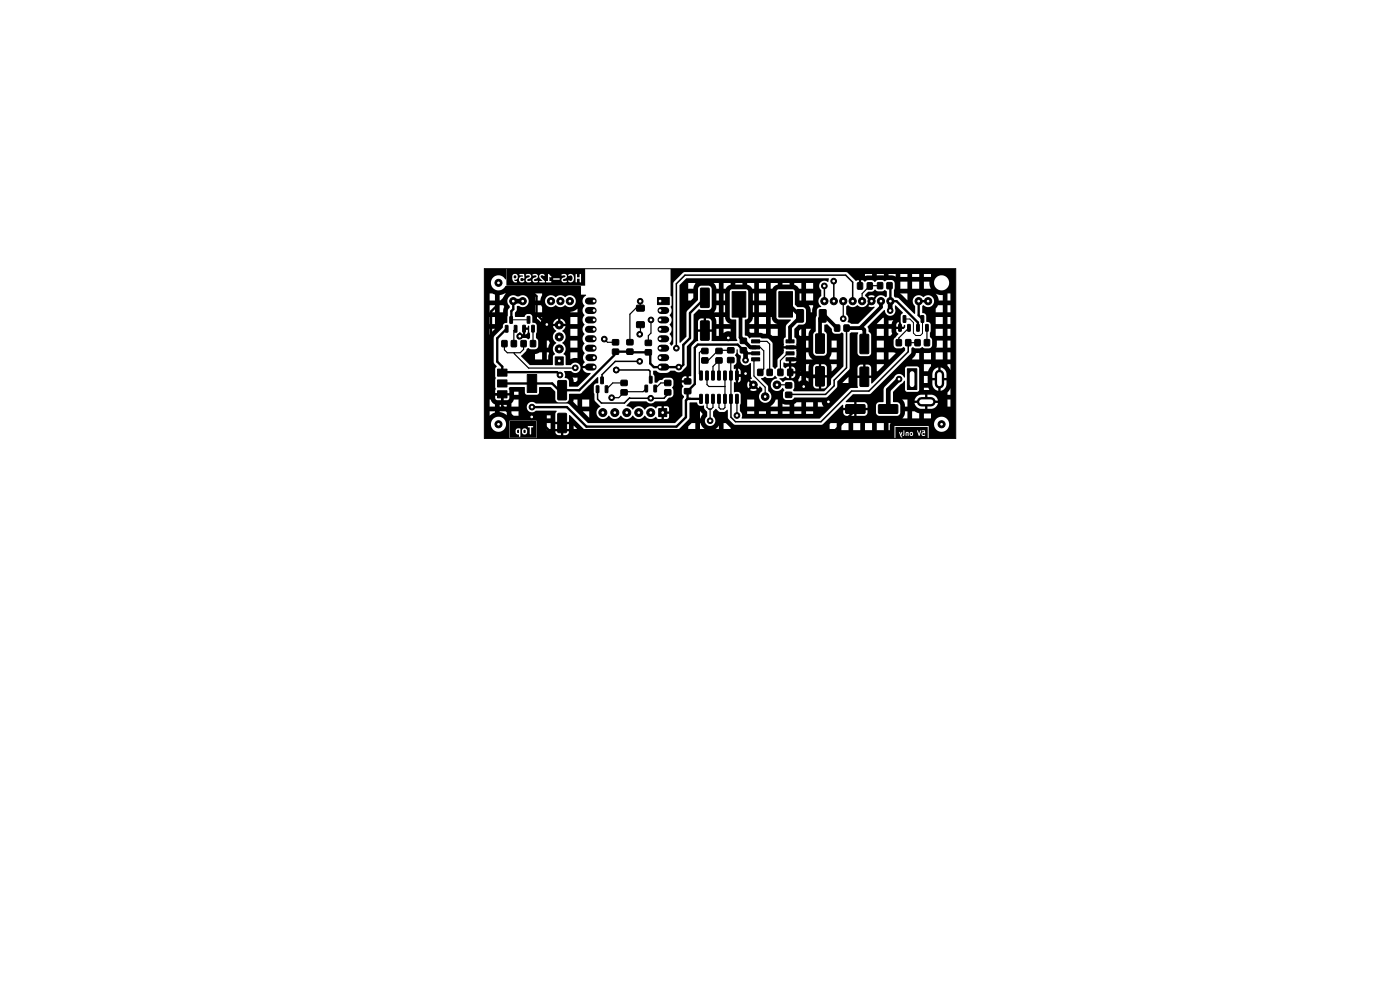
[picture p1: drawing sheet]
<svg xmlns="http://www.w3.org/2000/svg" width="297mm" height="210mm" viewBox="0 0 297 210" stroke-linecap="round" stroke-linejoin="round" font-family="sans-serif">
<path d="M102.8 57h100v36h-100zM112.1 67.8l-3.7 .1M191.9 67.7h1.1l.8 .7v2.3l.5 .5h.9l.5-.5v-3M195.7 67.7h.1" fill="none" stroke="#000" stroke-width=".21"/>
<path d="M109.1 58.5h.4v.5h-.5zM102.8 57h4.5l.1 2.1-.2 .2a1.62 1.62 0 0 0-2.5-.5 1.62 1.62 0 0 0 .1 2.5 1.62 1.62 0 0 0 2.5-.7l15.8 .1 .2 .1v1.7h1v.2a1.37 1.37 0 0 0-.7 1.2h-1.4l-.1-.2a1.32 1.32 0 0 0-.9-1 1.32 1.32 0 0 0-1.3 .3 1.38 1.38 0 0 0-2 0 1.34 1.34 0 0 0-1.2-.4h-1.7v-.4h-7.9l-1.1 .4v1.2h-1v-1.3l-.6-.3h-.5v1.6h2.7l.2-.7 .5-.9h6.2v1.6h1.1l.4-1.2h1.7l-.2 .1a1.27 1.27 0 0 0-.9 1.3 1.27 1.27 0 0 0 1.1 1.1h-1.7l-.2-.4h-1.3v1.5l1.5 .1v-1.2h2.1l.8-.4a1.38 1.38 0 0 0 2 0 1.28 1.28 0 0 0 1.4 .4 1.28 1.28 0 0 0 .9-1.2h1.4l.4 1-.4 .6h-1.1l-.5 .4-1 .4h1.5v-.8h1.1a1.58 1.58 0 0 0 .4 1.4l-.3 .3h-9.8v.4l.8 .7 .3-.5v-.6h6v1.6h1.5v-1.6h1.2v.2a2.04 2.04 0 0 0 .3 1.6l-.4 .7h-2.6v1.6h1.5v-1.6h1.1v.6l.4 .6a1.31 1.31 0 0 0-.4 1.3h-2.6v1.6h1.5v-1.6h1.1l.4 .6-.1 .2a1.25 1.25 0 0 0 0 1.7h-2.9v1.5l.8-.3 .7 .1v-1.3h1.4l.1 .3a1.62 1.62 0 0 0 0 1.9l-.4 .7h1.9l.1 .4-2 .1a1.42 1.42 0 0 0 1.7 1v.2l-1.4 1.4h-1.4v-.6l-1.1-.1 .3 1h.5l.3-.3h1.4l-1.3 1.3h-1.8l-.1-1.1a.87 .87 0 0 0-.9-.7v-.2a1.13 1.13 0 0 0-.1-1.2l.1-.1h1.3a1.13 1.13 0 0 0 1.7 .1 1.13 1.13 0 0 0-.1-1.7 1.13 1.13 0 0 0-1.7 .4l-1-.1v-1.8l-.5-.5a1.58 1.58 0 0 0-.2-2.4 1.49 1.49 0 0 0 0-2.5l.4-.4 .3-.6h-.9v-.5h.9l-.1-.2-.4-.6-.6-.3v.9h-.5v-.9l-.6 .3-.5 .8h.9v.5h-.9l.2 .4 .5 .6a1.5 1.5 0 0 0 0 2.5h-1.3l-.3-.5h-.4v1.6h.3l.4-1.1 1.3 .1a1.38 1.38 0 0 0-.3 2.1h-1.2l-.1-.2h-1.9l-1 .4v1.2h1.5v-1.6h1v1.6h.3l.2-1.4h1.2v.3l-.4 .4-.1 1.8-4.8 .1-1.9-2 1.2-1.3a.36 .36 0 0 1 .6-.3l.3 .2h1l.4-.3 .2-.3v-1.2l-.5-.6 .2-2.7-.3-.4-.7-.2v-1.2l-.4-.5h-.8l-.5 .5h-1.9l-.1-.9 .4-.5 .1-.8 .4-.1a1.28 1.28 0 0 0 1.7-.1 1.28 1.28 0 0 0 0-1.8 1.28 1.28 0 0 0-1.7-.1h-.4a1.3 1.3 0 0 0-1.8 .2 1.3 1.3 0 0 0 .2 1.9v.1h-1.1l-.2-.4h-2.9v1.6h1.1v-1.6h1v1.6h.7l.3-1.2h1.1l-.4 .7-.1 1.4h-3.7v1.6h1.1v-1.6h2.6v1.2l-.8 .4-.1 .7-.3 .2h-2.5v1.3l1.1-1.3h1.4l-1.7 1.9v5.2l.7 .9-.3 .5v1.6l.1 .4-.1 .3v1.6l.1 .4-.1 .9h3l-.2-.9 .3-.4h3l.2 .1v.9h-2.3v.7h.9v-.7h1.4v.4l.3 .2h2.3l.3-.3 .1-1.3h2.4l1 .9v.9h-12.7v.7l.3 .3h.9v-1h.5v1l1.1-.1 .2-.9h9.7v.8h-8.8l-.5 .9v.7h-1v-.4h-.9h-.6v.4h-1v-.5l-.5-.3-.4-.8h-.2v1.6h6.1v-1.6h7.8l.2 .4 .4 .2 1.6 .1a.74 .74 0 0 0 .7-.7l.1-1.2 2.5-.1 3.5-3.4 .1 1.2-.7 .3-.2 .4 .1 2.8h-4.4l-.1 .5 .9 .9v-1.4h1v1.6h1.5v-1.6h1.1l.2 .4 1.1 1.1-.5 .5-.3 .5h-3l1.4 1.4v-1.4l1.6 .1a1.42 1.42 0 0 0 .9 1.5 1.42 1.42 0 0 0 1.7-.6 1.5 1.5 0 0 0 2.5 0 1.5 1.5 0 0 0 2.6 0 1.5 1.5 0 0 0 2.5 0 1.55 1.55 0 0 0 2.4 .2l.3 .4 .8 .1v-.9h.5v.9l.9-.1 .2-.3v-.7h-.9v-.5h.9v-.7l-.2-.4h-.9v.9h-.5v-.9h-.6l-.5 .4a1.6 1.6 0 0 0-2.5 .3 1.51 1.51 0 0 0-2.5 0 1.75 1.75 0 0 0-1.3-.8l.9-1h3.3a1.22 1.22 0 0 0 1.9 0h2.1l.8-.7 .8-.4 .2-1.2-.3-.6 .3-.5v-.9a.74 .74 0 0 0-.7-.7h-1.1l-.6 .5-.6 .1-.6 .5h-.4l-.1-1.3-.2-.6v-.6l.6-.1 .4 .3 .6 .2h1.4l.7-.5 1 .1a1.27 1.27 0 0 0 1.9-.5l.5-.7v-4l1.4-1.6v-5.2l1.2-1.1 .5 .2h1.5a.74 .74 0 0 0 .7-.8v-3.7a.74 .74 0 0 0-.7-.7h-1.5a.74 .74 0 0 0-.7 .7v.9h-2.1v1.6h.6l.5-.6v-1h1v1.4l-2.4 2.5-.1 5.3-1.4 1.3-.1-12.2 1.5-1.5 30.2 .1-.1 .7-.3-.1a1.11 1.11 0 0 0-1.4 .3h-28v1.3h1.1l.4-1.3h3.9l.4 .6 .2 .7h.5v-1.3h1v1.3h.5l.3-.5 .7-.4v-.4h1v.4h1.5v-.4h1v.4a1.45 1.45 0 0 1 1.1 .9h.4v-1.3h1v1.3h1.5v-1.3h1v1.3l.4-.1a1.46 1.46 0 0 1 1.1-.8v-.4h1v.4h1.5v-.4h1v.4l.7 .4 .3 .5h.5v-1.3h1v1.3h1.5v-1.3l1.4 .1a1.22 1.22 0 0 0 .3 1.5v.6h-4.6v1.6h.4v-1.6h1v1.6h1.5v-1.6h1.7v.5a1.41 1.41 0 0 0 0 2.4h-1.7v-.4h-.9l.4 .8v.8h.3l.2-1.2h1.7l-.5 .1-.3 .4-.3 2.6h-2.1v-2.3a.74 .74 0 0 0-.7-.7h-1.1l-.6-.6v-2.8l-.4-.4h-3.1l-.3 .2-.1 .6h-5v1.6h.3v-1.6h1v1.6h1.5v-1.6h2.2v2.5h-5v1.6h.3v-1.6h1v1.6h1.5v-1.6h2.2v2.6l.2 .3 .3 .2h2.5l.1 .1-.8 .9h-2a1.47 1.47 0 0 1-1.3-1.4v-.2h-4l-.1 .8-.6 .6v.2h1v-1.6h1v1.6h1.5v-1.6h1v1.6h3.5l-.3 .4v.5h-7.7v.7l.3 .2h.7v-.9h1v.9l1.5 .2v-1.1h1v1.3l.4 .3h1.1v-1.6h1.7v1.8l-.4 .5v1.4h2.7v-1.4l-.5-.5v-1.8l.9-.8 1.3-.2 .3-.5h2.1v1.5l-3.3 .2-.3 .3v.8l.2 .3h.3v-1.4h1v1.4h.5l.2-1 .4-.6h1l-.1 .6-.5 .6v1.3h-1.5v1.6h.5v-1.6h1v2.7l.3 .4 .3 .1h1.7l.3-.1 .3-.4v-3.9l-.1-.4-.4-.4v-1.3l.6-.1 1 1a.85 .85 0 0 0 .7 1l1.2-.1a.31 .31 0 0 1 .3-.1 .31 .31 0 0 1 .2 .2v1.4h-2.5v1.6h1.1v-1.6h1.4v2.5h-2.5l-.4 1.1v.5h-3.6l-.7-.8-.2-.8h-.5v1.6h6.5v-1.6h1.4v1.8h-11v.6l.8-.1 .3-.5h9.9v.7h-9.1l-.3 .4 .2 1.1h-1a.79 .79 0 0 0-.8-.9v.9l2.1 .1v-1.6h1v1.6h.5l.2-1.6h4.5l.3 1.6 1-1.1v-.5h1.4v.6l-1.8 1.8h-1.7v-1.6a.74 .74 0 0 0-.7-.7h-1.5a.74 .74 0 0 0-.7 .7v1.2h-4.6v1a.78 .78 0 0 0 .8-1h3.8v.4h1.2v-2.3h.5v2.3h2.9l-.3 .2-5.8-.1v1h-1v-1h-.3l-.4 .9 .2 .4 .5-.3h1l.5 .3v-1.2h5.3l-.2 .3h-4.1v1.6a.74 .74 0 0 0 .7 .7h.5v-2.3h.5v2.3h.5a.74 .74 0 0 0 .7-.7v-1.6h1.2l-.3 .4v1.1l-1.5 1.4h-6.4l-.2-.3 .3-.4v-.9a.74 .74 0 0 0-.7-.7h-1.1l-.6 .3-.8-.6 .2-.2h.7l.4-.3 .8 .3v-2.4l-.9 .3-.3-.3v-.8l1.2 .1v-1.1h1.6v-2.1h-2.7v1l-1.3 1.3-.1 1.6-.5 .5-.5-.5v-4.8l-.1-.4-.9-.8h-1.3l-.4-.2h-1.8l-.4 .2-.4-.4-.6-.3v-3.2l.6-.3 .1-.3v-5.5l-.2-.4h-3.3l-.3 .2-.1 .6h-2.8v1.6h.5v-1.6h1v1.6h.3v-1.6h1v2.5h-2.8l-.2 1-.3 .6h1v-1.6h1v1.6h.3v-1.6h1l.1 2.8 .3 .3h.9l.1 .1v.9l-1.2-.1a1.47 1.47 0 0 1-1.2-1.3v-.2h-2.2l.3 .7 .1 .9h.5v-1.6h1v1.6h2.7v.9l-5.2 .2v-1.6a.74 .74 0 0 0-.7-.7h-1.5a.74 .74 0 0 0-.7 .7v1.6h1.2v-2.3h.5v2.3h2.2v1.4h.5v-1.6h1v1l.7-.4h.8v-.6h1.2v2l.2 .5-.1 .2-5.3-.1v-1.9h-2.9v1.6a.48 .48 0 0 1-.5 .5l-.9 1.1-.1 6.2h-1.2a.75 .75 0 0 0-.8 .9h1v-.9h.5v1.3l-1.5 .1 .4 .7-.3 .6v1.1a.54 .54 0 0 1 .4 .7l-.3 .6v3.3l-1.7 1.5h-18.4l-4.1-4-6.9-.1a1.12 1.12 0 0 0-1.6 0 1.12 1.12 0 0 0 .1 1.6h-8.3v1l1.1-.7v-.3h1v.2l.9 .3 .6 .4v-.9h1v1h1.5v-1h2.2a1.19 1.19 0 0 0 1.5-.1h4.3l.1 .2-.2 .3-.1 .5h-1.8v.7h.8v-.7h1v1.4h2.9v-1.4l.2-.1 1.7 1.7h-6.6v1.6h.8v-1.6h5.8l.2 .3h-5v1.6a.74 .74 0 0 0 .7 .7h.5v-2.3h.5v2.3h.5a.74 .74 0 0 0 .7-.7v-1.6h2.1l1.1 1.1 .5 .2h-1.9v-.2l-.8-.8v1l22-.1 2.5-2.4 .1-3.3 .1-.1h1.4l.5 .6h1l.1 .7 .6 .6v.6h-1v-.2l-.5-.5v1.6l.5-.9h1v.4a1.13 1.13 0 0 0-.2 1.7 1.13 1.13 0 0 0 1.7 0 1.13 1.13 0 0 0-.2-1.7v-1l.6-.6 .8 .7h1l.6-.5 .2 1.9 1.1 1.2 .4 .1 18.5-.1 4.2-4.1h.2v.6h2.3v-1.2h-1.7v-.2l1.4-1.5h3.5l.4-.1 8.4-8.4 .1-.4 .1-.8 .2-.2 .5 .2h.9l.7-.3 .4 .3h.9l.6-.3 .1-.4v-1.1l-.4-.6 .1-2.6-.2-.5-.7-.1v-1.3a.7 .7 0 0 0-.8-.6l-.1-1.4 .2-.3a1.31 1.31 0 0 0 1.9 .2 1.31 1.31 0 0 0 .1-1.9 1.31 1.31 0 0 0-1.9 0 1.3 1.3 0 0 0-2 .1 1.3 1.3 0 0 0 .2 1.9v1.5l-.1 .1-3.3-3.3-.8-.2-.2-.2 .1-2.8a.74 .74 0 0 0-.7-.7h-.9l-.5 .3-.5-.3h-1l-.6 .4-.6-.4h-1l-.5 .4-.8-.4v1.4l-.4 .1-.1-.1v-1.4l-.7 .2-1.7-1.7-.4-.2h-34.3l-2.3 2.3v13l-.4 .3-.3-.5a1.35 1.35 0 0 0 0-2 1.37 1.37 0 0 0 0-2 1.37 1.37 0 0 0 0-2v-.1a1.63 1.63 0 0 0 .2-1.7l.2-.3v-1.7l-.3-.4 .1-5.5 .1-.1h60.3l.1 1.1h-16.8v.3h1.4h-2.4v-.3h-1.5v.5l.6-.2 3.4 .1v-.4h1v.3h.9l.6 .3v-.6h1v.7h1.5v-.7h1v.7h1.5v-.7h1v.7h1.5v-.7h5.3v1.9h-1.4a1.6 1.6 0 0 0-2.3-1.4 1.6 1.6 0 0 0-.3 2.7h-1.3l-.3-.9v-.7h-6.2v1.6h1.5v-1.6h1v1.6h1.5v-1.6h1v1.6h2.8a1.6 1.6 0 0 0 1.6 .1 1.6 1.6 0 0 0 1-1.4h1.4v2.2h-11.8l1.5 1.5v-1.5h8.6l-.1 .4h-1.6l-.9-.3 .5 .8 .1 .7h.9v-1.2h1v1.2h.6v-1.6h1.2v2.5h-3.8l-.5 .8v.8h1.5v-1.6h1v1.6h.6v-1.6h1.2v2.5h-4.3v1.6h1.5v-1.6h1v1.6h.6v-1.6h1.2v2.5h-4.3v1.6h1.5v-1.6h1v1.6h.6v-1.6h1.2v2.5h-4.1l-.1 1.6h1.4v-1.6h1v1.6h.6v-1.6h1.2v2.5l-8.5 .2-.2 .6-.6 .6v.2h1.5v-1.4h1v1.4h1.5v-1.5h1v1.5h1.5v-1.6h1v1.6h.6v-1.6h1.2v2.5h-6.8v1.6h.9l.6-1.1v-.5h3.5v.4l.6 .9v-1.3h1.2v4.3h-2v-.8h-1v-.5h1v-.8a1.48 1.48 0 0 0-1.3-1.5v1.1h-.5v-1.1l-.1 .1a1.49 1.49 0 0 0-1.1 1.4v.8h1v.2h-2v-.7h-.8v1.6h.8v-.9h2v.3h-1l.1 1.2 .7 .8h-1.4l-.3-.5h-.9v.5h-1v-4.5l-.3-.4-2.3-.1-.3 .2-.1 .2v1.9l-.1 .1a1.18 1.18 0 0 0-1.1-.8 1.18 1.18 0 0 0-1.1 .7l-2.2 2.3-.1 3-1.3 .2-.3 .4v.6h-1.8v-.5a.74 .74 0 0 0-.7-.7h-1.6v1.2h4.1v.5h-6.9v.5a.74 .74 0 0 0 .7 .7h1.6v-1.2h.5v1.2h1.6a.74 .74 0 0 0 .7-.7v-.5h1.8l.1 .8 .5 .4h4l.3-.1 .3-.5v-1.6a.74 .74 0 0 0-.7-.7h-.8l-.1-2.1 2.5-2.4 .1 .1v1.8l.4 .4h2.2l.4-.4h3.6l.4 .2v-1h.5v1a1.49 1.49 0 0 0 1.3-1.4h2v.8h-1.2l-.6 1v.5h.6v-1.5h1.2v2.4h-1.8v.3h-2a1.48 1.48 0 0 0-1.4-1.3h-.9v1h-.5v-1h-.8a1.48 1.48 0 0 0-1.3 1h-2.7l.4 .6 .2 1h.5v-1.6h1.6l-.1 .3h1.1v.5h-1.1v.1a1.49 1.49 0 0 0 1.4 1.1h.8v-1h.5v1h.9a1.48 1.48 0 0 0 1.4-1.2h-1.1v-.5h3.1v1.3h.6v-1.6h1.2v5.3h-1.4a1.6 1.6 0 0 0-2.6-1.3h-1.3v-1h-1h-.5v1.1h-1v-1.1l-1-.5h-2l-.2 1-.4 .6h1.1v-1.6h1v1.6l5.3-.1-.3 .4-.3 .6h-22l-.2 .3v1.3h-21v-.5l-1-1.1h-.5v.5h-1l-.6 .7-.6 .4h-1.3l-.9-.6-.5-1h-1.9l-.7 .8v.8h1.5v-1.6h1v1.6h4v-1.1h1v1.1h24v-1.6h1v1.6h1.5v-1.6h1v1.6h1.5v-1.6h1v1.6h1.5v-1.6h1v1.6h1.5v-1.6h1v1.6h.3v-1.1l.2-.5h9.2a1.61 1.61 0 0 0 1.4 1.9 1.61 1.61 0 0 0 1.8-1.6h1.4l-.1 3h-5.6l-.1-2.6h-7.2v2.5l-.2 .1h-75.7l-.1-.1v-3.7h-5.7v.8h-.7l-.1-.3a1.61 1.61 0 0 0-2.5-1 1.61 1.61 0 0 0 .2 2.7 1.61 1.61 0 0 0 2.4-1.4h.7l-.1 3-5.2-.1zM107.4 57h16.7v2h-.8v-.8l-.2-.1-.1 .1v.6h-.6v-.6l-.2-.1-.1 1h-.3l-.2-.7-.5-.3-.4 .1-.1 .3 .5-.1 .2 .2h-1l-.4-.5-.8 .2 .1 .2h.7v.2h-2.9l-.6-.6-.2 .2v1.3l-.6 .2-.9-1.1 .2-.3 .6 .1v-.2l-.2-.2h-.5l-.4 .5h-.3l-.2-.4-.6-.1-.3 .1v.2h.6l.2 .2h-1.1l-.2-.4-.6-.1-.3 .1v.2h.6l.1 .3-.7 .4v.5l-.5-.1-.5 .1-.2-.2 .1-.4h.8l-.2-.9-.9 .1v.2h.7v.2h-1.1l-.2-.4-.5-.1-.4 .4v.7l.3 .6 .6 .1v-.3h-.4l-.2-.3 .6-.1 .2-.6h1.1v.1h-.4l-.3 .2v.8l.7 .2 .4-.3h.3l.3 .3h.5l.2-.1 .1-.2h-.7l-.2-.2 .1-.2 .6-.2 .2-.4h1.1l-.1 .2-.6 .2-.1 .5 .2 .3 .6 .1 .3-.1v-.2h-.7l-.1-.2 .6-.4 .2-.4h.3l.1 .4 .6 .6h-.6v.3l1.3-.1 .1 .1h1v-.3h-.4v-.9l.3 .1 .2-.1h2.9l-.8 .5h-.3l-.2-.2h-1.2l-.1 .2 .1 .1 1.7-.1v.3l.2 .3 .6 .1 .3-.1v-.2h-.6l-.2-.2 .1-.2 .6-.2 .2-.4h1a.58 .58 0 0 1 .2 .7 .58 .58 0 0 1-.7 .3l-.1-.1-.2 .2 .5 .2 .4-.1 .2-.2 .2-.5h.3v.7l.2 .1 .1-.8h.6v.7l.2 .1 .1-.9h.8v1.6h-16.7zM111 69.5h1v-.3l.3-.1v.9h-.9v1l.5-.4 .1-.6h.3l.1 1.7a.38 .38 0 0 1-.3 .3 .38 .38 0 0 1-.4-.2h-1.3a.4 .4 0 0 1-.4 .2 .4 .4 0 0 1-.4-.3l.1-.7 .5-.6 .7 .6zM179.6 65l.3-.3a1.38 1.38 0 0 0 2 0 1.29 1.29 0 0 0 2.2-.4l.4-.4 .4 .4-.7 .6a1.3 1.3 0 0 0 1.2 .1l.1 .3-3.4 3.4h-1.5l-.8-.4a1.38 1.38 0 0 0-.3-1.7zM184.1 61.9l1.1-.1 .4-.4 .6 .4 1.2-.1a.33 .33 0 0 1 .4-.2 .33 .33 0 0 1 .3 .2v1.1l-.2 .2a1.34 1.34 0 0 0-2.2 .4l-.4 .5-.4-.4 .7-.7a1.24 1.24 0 0 0-1.4 0l.7 .7-.4 .4-1-1.2zM156.3 74.1h.2l.2 1 .4 .3 .1 .6a1.16 1.16 0 0 0 .5 1.4 1.16 1.16 0 0 0 1.5-.4l.1 2.4h-2.2v-.8l-.5-.4v1.2h2.7v.5h-2.7v1.2l.5-.4v-.8h2.2l.2 .4-.4 .2 .6 .7-.3 .3-.7-.6-.2 .7 .2 .8 .7-.7 .3 .4-.6 .6a1.29 1.29 0 0 0 1.5 0l-.7-.6 .4-.4 .6 .7 .2-.4h.2l.4 .4v.6a1.31 1.31 0 0 0-.5 1.7h-2.7v1.6h1.5v-1.6h1.2a1.34 1.34 0 0 0 2.1 .3 1.34 1.34 0 0 0-.3-2.1l-.1-1.1-1.4-1.5 .8-.4 .5 .3h1l.6-.5 .5 .5a1.36 1.36 0 0 0-1.2 2.1 1.36 1.36 0 0 0 2.4 0l.3 .5-.3 .5v1l.4 .4h-1.9l-.5 .9-.6 .7h1.5v-1.6l2.8 .2 .4-.2 .4-.4h6.6l.4-.1 1.9-2 .2-1.3 2.5-2.7 .1-7.4 .3-.3 1.5 .1-.2 .5v3.7l.2 .5 .5 .2h1.5l.4-.1 .3-.6v-3.7l-.1-.4-.4-.3-.3-1.1 3.7-3.5a1.13 1.13 0 0 0 1.3 1.1 1.13 1.13 0 0 0 .8-1.5v-.5l.2-.1 1.6 1.5-.5 .5v1.1l-2.6 .1v.8h-1v-1.3l-.1-.1-1.4 1.4h3.1l.4-.9h1.6v.4l-.6 .1-.2 .2-.2 .7h.6v-1h.4l.1 1h.5v-.3l.2-.1 .1 .5-.4 .4h-1.5l.1 .6 .4 .4h-1.3l-.2-1.1h-3.1v1.6h1.5v-1.6h1v1.6h.4l.4-.5 1.3 .1-.9 .9-.1 .4h-3.6v1.6h1.5v-1.6h2.1v1.1l.3 .4 .4 .2 1.1-.1a.31 .31 0 0 1 .4-.2 .31 .31 0 0 1 .2 .3v.5l-.6 .5h-1.4l-.4-.2h-3.6v1.6h1.5v-1.6h1v1.6h.2l1.3-1.4h1.4l-2.3 2.3h-3.1v1.6h.2l1.3-1.4v-.2h1.6l-2.4 2.5h-1.9v-1.7a.74 .74 0 0 0-.7-.7h-1.5a.74 .74 0 0 0-.7 .7v1.7h1.2v-2.4h.5v2.4h3.1l-.3 .2h-6.4l-1.3 1.4h1.3v-1.4h6.4l-1.4 1.5-.2-.2v-1h-2.9l.1 2.1-1.7 .1-3.9 3.9h-1.7l-.4-1h-4.3a1.83 1.83 0 0 0-1.5 .4v.6h-1v-.4l-1-.1-.5-.2v.7h4v-1h1v1h1.5v-1h1v1h2.9l-1 .9h-16.9v.6h1.5v-.6h1v.6h1.5v-.6h1v.6h1.5v-.6h1v.6h1.5v-.6h1v.6h1.5v-.6h1v.6h1.5v-.6h2.9l-1.6 1.6h-16.4l-.1-.1a1.24 1.24 0 0 0-.3-1.5v-1.3l.1-.4v-2l-.4-.3h-.9l-.1-.1v-2h.4v-2.9h-.4v-.7l.5-.6v-1l-.3-.5 .3-.6zM108.1 89.3h5.7v1.2h-.7l-.1-.1h-1v.3h.4v.6h-.6l-.4-.4-.6 .2h-.4l-.1-.2h-.5l-.4 .3v.5l.2 .4 .5 .1 .1 .5 .2-.2v-1.4h.4l-.1 .7 .4 .4 .6-.2 .1-.7h.6v.8l.2 .1 .1-1.5 1.1-.2v2.4h-5.7zM109.8 91.2h.3v.7l-.4-.2zM111.1 91.3h.4l-.1 .5h-.3zM190 90.6h6.8v1.7l-1.1-.1 .1-.3h.5l-.2-.6h-.8l-.3 .8-.3-.8-.1 .1 .1 .5h-1l-.3-.3-.4 .2-.7-.2-.2 .2v.5h-.2l-.1-1-.2 .9-.1 .2 .1 .1 .3-.2h.2l.2 .2v-.6l.2-.1 .1 .6 .1 .1 .1-.7h.2v.4l.3 .3 .3-.2 .1-.4h1l.3 .6 .4-1.1h.2l.4 .1 .1 .2-.5 .1v.6l.4 .1 .3-.2h.5v.4h-5.4l-.2-.3 .2-.7-.1-.1-.2 .5-.2-.4h-.2l.4 1 .2 .1 5.5-.1v.2h-6.8zM193.2 91.9h.3v.4l-.3-.1z" fill="#000"/>
<g fill="#000" stroke="#000" stroke-width=".21">
<path d="M105.6 78.3h2v1.5h-2zM106.5 72.3h1v1.2h-1zM107.2 69.1h.6l-.1 1.4-.5-.1zM108.2 67.2h.5l-.1 1.4-.5-.1zM109.1 69.1h.6l-.1 1.4-.5-.1zM108.5 72.3h1v1.2h-1zM110.9 69l.6 .1-.1 1.3h-.5zM110.5 72.3h1.1v1.2h-1.1zM111.9 79.4h2v3.8h-2zM111.9 67.1l.5 .1-.1 1.4-.5-.1zM112.8 69l.6 .1-.1 1.3h-.5zM112.5 72.3h1.1v1.2h-1.1z"/>
<path d="M117.8 75.7h1.7v1.7h-1.7zM130 74.1h1.2v1h-1.2zM130 72.1h1.2v1h-1.2zM133 74.1h1.3v1h-1.3zM133 72.1h1.3v1h-1.3zM135.1 68.3h1.5v1.1h-1.5zM135.1 64.8h1.5v1.1h-1.5zM136.9 74.2h1.3v1.1h-1.3zM136.9 72.2h1.3v1.1h-1.3zM139.5 63.1h2.5v1.5h-2.5zM148.5 78.7l.5 .1-.1 1.8-.5-.1zM148.7 61.2l1.5-.1 .3 .2v3.7l-.2 .2-1.5 .1-.2-.2z"/>
<path d="M148.7 68.1h1.5l.3 .1v3.8l-.2 .2h-1.5l-.2-.2zM149.7 78.7l.6 .1-.1 1.8-.5-.1zM148.9 75.9h1.3v1.1h-1.3zM148.9 73.9h1.3v1.1h-1.3zM151 78.7l.5 .1v1.8l-.5-.1zM151.9 73.9h1.3v1.1h-1.3zM151.9 75.9h1.3v1.1h-1.3zM152.3 78.7l.5 .1-.1 1.8-.5-.1zM153.5 78.7l.6 .1-.1 1.8-.5-.1zM154.4 73.8h1.3v1h-1.3zM154.4 75.9h1.3v1h-1.3zM154.8 78.7l.6 .1-.1 1.8-.5-.1z"/>
<path d="M155.3 61.9h2.9v5.4h-2.9zM156.1 78.7l.5 .1-.1 1.8-.5-.1zM157.1 73.8h1.2v1h-1.2zM157.1 71.8h1.2v1h-1.2zM159.5 75.9h1.7v.7h-1.7zM159.5 74.6h1.7v.7h-1.7zM159.5 73.4h1.7v.6h-1.7zM159.5 72.1h1.7v.6h-1.7zM160.8 78.4h1v1.2h-1zM162.8 78.4h1v1.2h-1zM165.2 61.9h2.9v5.4h-2.9zM165 78.3h1.1v1.3h-1.1z"/>
<path d="M167.1 78.3h1.1v1.3h-1.1zM166.8 72.1h1.7v.6h-1.7zM166.8 73.4h1.7v.6h-1.7zM166.8 74.6h1.7v.7h-1.7zM166.8 75.9h1.7v.7h-1.7zM169.1 65.7h1.1l.3 .1v2.3l-.2 .2-1.1 .1-.2-.2zM173.1 70.9l1.6-.1 .2 .2v3.7l-.1 .2-1.5 .1-.3-.2zM173.1 77.8h1.6l.2 .1v3.8l-.1 .2h-1.5l-.3-.1zM173.9 65.7h1.1l.3 .1v2.3l-.2 .2-1.1 .1-.2-.2zM177.1 69h1v1.2h-1zM179.1 69h1v1.2h-1zM182.5 71l1.6-.1 .2 .2v3.7l-.1 .2h-1.5l-.3-.1z"/>
<path d="M182.5 77.9l1.6-.1 .2 .2v3.7l-.1 .3h-1.5l-.3-.2zM181.9 60h1.1v1.3h-1.1zM184 60h1v1.3h-1zM186.2 60h1v1.2h-1zM188.2 60h1v1.2h-1zM190.7 68.9h.5l-.1 1.4-.5-.1zM190.2 72.1h1v1.2h-1zM191.6 67h.6l-.1 1.4-.5-.1zM192.6 68.9h.5l-.1 1.4-.5-.1zM192.2 72.1h1v1.2h-1zM194.1 72.1h1.1v1.2h-1.1zM192.5 78.2h2v4.4h-2z"/>
<path d="M194.5 68.9h.5l-.1 1.4-.4-.1zM195.4 67h.6l-.1 1.4-.5-.1zM196.1 72.1h1.1v1.2h-1.1zM196.4 68.9h.5l-.1 1.4-.4-.1zM105.6 82.9h2v1.5h-2zM105.6 80.6h2v1.5h-2zM118.4 80.8l1.6-.1 .2 .2v3.7l-.2 .2-1.4 .1-.3-.2zM118.4 87.7h1.6l.2 .1v3.8l-.2 .2h-1.4l-.3-.2zM126.5 81.9h.6l-.1 1.4-.5-.1zM127.5 80h.5l-.1 1.4-.5-.1zM128.4 81.9h.6l-.1 1.4-.5-.1zM131.8 82.7h1.2v1.1h-1.2z"/>
<path d="M131.8 80.7h1.2v1.1h-1.2zM136.8 81.7l.6 .1-.1 1.3h-.5zM137.8 79.9h.5v1.4l-.5-.1zM138.7 81.7l.6 .1-.1 1.3h-.5zM139.7 86.7h1.7v1.7h-1.7zM141 82.7h1.3v1.1h-1.3zM141 80.7h1.3v1.1h-1.3zM145.2 80.4h1.3v1h-1.3zM145.2 82.5h1.3v1h-1.3zM148.5 83.7h.5l-.1 1.9-.5-.1zM149.7 83.7h.6l-.1 1.9-.5-.1zM151 83.7h.5v1.9l-.5-.1z"/>
<path d="M152.3 83.7h.5l-.1 1.9-.5-.1zM153.5 83.7h.6l-.1 1.9-.5-.1zM154.8 83.7h.6l-.1 1.9-.5-.1zM156.1 83.7h.5l-.1 1.9-.5-.1zM166.7 83.2h1.2v1.1h-1.2zM166.7 81.2h1.2v1.1h-1.2zM179.5 85.9l3.9-.1 .1 .3v1.5l-.2 .1h-3.8l-.1-.2zM186.4 85.9l3.9-.1 .2 .3v1.5l-.3 .1h-3.7l-.2-.2z"/>
<circle cx="105.8" cy="60" r=".75"/>
<circle cx="176.9" cy="59.6" r=".6"/>
<circle cx="108.9" cy="63.9" r=".76"/>
<circle cx="110.3" cy="71.3" r=".6"/>
<circle cx="110.9" cy="63.9" r=".76"/>
<circle cx="116" cy="68.8" r=".6"/>
<circle cx="116.9" cy="63.9" r=".76"/>
<circle cx="118.6" cy="71.5" r=".85"/>
<circle cx="118.6" cy="74" r=".85"/>
<circle cx="118.6" cy="68.9" r=".85"/>
<circle cx="118.8" cy="79.6" r=".6"/>
<circle cx="118.9" cy="63.9" r=".76"/>
<circle cx="120.9" cy="63.9" r=".76"/>
<circle cx="122" cy="78" r=".6"/>
<circle cx="128.2" cy="71.9" r=".6"/>
<circle cx="130.7" cy="78.5" r=".6"/>
<circle cx="135.7" cy="70.9" r=".6"/>
<circle cx="135.7" cy="76.7" r=".6"/>
<circle cx="135.8" cy="63.9" r=".6"/>
<circle cx="138.1" cy="67.9" r=".6"/>
<circle cx="143.5" cy="73.9" r=".6"/>
<circle cx="144" cy="77.9" r=".6"/>
<circle cx="154.5" cy="71.7" r=".6"/>
<circle cx="158.2" cy="79.2" r=".6"/>
<circle cx="158.2" cy="76.4" r=".6"/>
<circle cx="174.9" cy="60.7" r=".6"/>
<circle cx="174.9" cy="63.9" r=".76"/>
<circle cx="176.9" cy="63.9" r=".76"/>
<circle cx="178.9" cy="63.9" r=".76"/>
<circle cx="178.9" cy="67.6" r=".6"/>
<circle cx="180.9" cy="63.9" r=".76"/>
<circle cx="182.9" cy="63.9" r=".76"/>
<circle cx="184.9" cy="63.9" r=".76"/>
<circle cx="186.9" cy="63.9" r=".76"/>
<circle cx="188.8" cy="65.9" r=".6"/>
<circle cx="188.9" cy="63.9" r=".76"/>
<circle cx="194.9" cy="63.9" r=".76"/>
<circle cx="196.9" cy="63.9" r=".76"/>
<circle cx="105.8" cy="90" r=".75"/>
<circle cx="112.8" cy="88.4" r=".6"/>
<circle cx="112.9" cy="86.4" r=".6"/>
<circle cx="127.9" cy="87.5" r=".85"/>
<circle cx="129.8" cy="84.4" r=".6"/>
<circle cx="130.4" cy="87.5" r=".85"/>
<circle cx="133" cy="87.5" r=".85"/>
<circle cx="135.5" cy="87.5" r=".85"/>
<circle cx="138" cy="84.5" r=".6"/>
<circle cx="138" cy="87.5" r=".85"/>
<circle cx="150.6" cy="89.3" r=".6"/>
<circle cx="156.3" cy="88.1" r=".6"/>
<circle cx="159.8" cy="81.6" r=".81"/>
<circle cx="162.3" cy="84.1" r=".81"/>
<circle cx="164.8" cy="81.6" r=".81"/>
<circle cx="170.5" cy="82" r=".6"/>
<circle cx="175.7" cy="85.2" r=".6"/>
<circle cx="190.7" cy="80.4" r=".6"/>
<circle cx="199.8" cy="90" r=".75"/>
</g>
<path d="M199.3 79.4v2M195.5 85.2h2" fill="none" stroke="#000" stroke-width="2"/>
<g fill="none" stroke="#000" stroke-width="1.5">
<path d="M124.8 65.9h1M124.8 67.9h1M124.8 69.9h1M124.8 71.9h1M124.8 73.9h1M124.8 77.9h1M124.8 63.9h1M124.9 75.9h1M140.2 65.9h1M140.2 67.9h1M140.2 69.9h1M140.2 71.9h1"/>
<path d="M140.2 73.9h1M140.2 75.9h1M140.2 77.9h1"/>
</g>
<g fill="none" stroke="#000" stroke-width=".25">
<path d="M176.9 59.6v.1M107 72.9v1.3l.6 .6h2.8l.7-.7v-1.2M109.1 74.8v.2l3 3.1h9.9M109.4 69.7l-.4 .4v2.8M113.1 69.7v3.2M128.2 71.9l.7 .7h1.7M130.7 78.4v.1M135.8 63.9l.1 1.5h-1l-1.3 1.2v6M135.9 68.9v1.9l-.2 .1M138.1 67.9v2.8l-.6 .5v1.5M149.5 74.5h-.8l-.3 .3v4.5l.3 .4M149.5 74.5h.1"/>
<path d="M150 79.7v1.9l.4 .4h3.4M152.5 79.7v-3.2l-1.2 1.2v2M152.5 79.7h.1M153.8 79.7v6.8l-.3 .3h-.7l-.3-.3v-1.9M155 74.3h-2.3l-.5 .2-2 2h-.7M155 76.4l.1 8.2M160.3 73.7h1l.7 .7v3.8l-.7 .8M160.3 72.4h2.4l.6 .6v6M160.3 76.2l-.4 .4v3.2l2.4 2.3v2M167.6 75h-.5l-1.5 1.5v2.5M174.9 60.7h.1M178.9 67.6h.1"/>
<path d="M178.9 63.9v3.7M186.7 60.6h-2.1l-1.7 1.7v1.6M192.7 72.7h1.9M192.8 69.5l-2.1 2.2v1M196.6 72.7h.1M196.6 69.5v3.2M132.4 81.2h-2.4l-1.3 1.4M137.1 82.4l-.7 .7h-3.9l-1.2 1.3h-1.5M141.4 81.5l.3-.3h-1.5l-1.2 1.2M150 84.6v1.8l.3 .4h.6l.4-.4v-1.8M150.6 86.8v2.5M156.3 84.2v3.9"/>
<path d="M164.8 81.6h2.4l.1 .2"/>
</g>
<path d="M176.9 59.7v4.2M130.7 78.5h6.9l.3 .2v1.7l.1 .1M135.7 76.7h-5.2l-2.8 2.8v1.2M174.9 60.7v3.2M179.6 69.6v8.4l-2.6 2.6v1.2l-1.9 1.9-7.8 .1M180.9 63.9v-4l-1.5-1.5h-34.1l-1.8 1.8v13.7M192.7 72.7v1.9l-8.4 8.4h-3.6l-6.5 6.5h-18.2l-.9-1v-3.9M126.8 82.6v2.1l.8 .8h4.9l1.1-1.1M133.6 84.5h7.3M141.7 83.2v.5l-.8 .7" fill="none" stroke="#000" stroke-width=".32"/>
<path d="M156.8 64.6l.3 .3v6.7l2.1 2.1h1.1M165.7 64.6h1.6l2.4 2.4v.3l-2.1 2.1v3M167.6 73.7h1.7l.6 .6v4l1.5 1.5h2.6M169.9 75.6l-.6 .6h-1.7M177.6 69.6l-2.6-2.6h-.5l-.5 .6v5.3M179.6 69.6h3.4l.4 .4v3M186.9 63.9v1.3l-4.5 4.4" fill="none" stroke="#000" stroke-width=".8"/>
<g fill="none" stroke="#000" stroke-width=".5">
<path d="M107.5 69.7l-2 2v5l1.1 1.1v1.2l11.6-.1 .6 .7M108.9 63.9v1.7l-.4 .4-.1 1.9M116 68.8l-2.2-2.2v-3.8l-.7-.7h-4.9l-4 4v17.2l.3 .3h2.1v2.6l2.2 2.2h4.8l2.8 2.9h60.8l4.5-4.5M130.4 75.3l-7.5 7.5h-3.6M130.6 74.6l6.9 .1 .4 .4v2l.8 .8h5.3M130.6 74.6h.1M144.3 77.9h-.3M149.5 63.6h-.3l-2.8 2.8v5.3l-1.4 1.5v4.2l-.6 .5h-.4M158.2 79.2l-.4 .5h-1.5M160.3 75h-1.9l-1.9-1.9h-8.4l-.7 .7v7.7l-1.5 1.5v1.6M188.7 60.6l.2 .2v3.1h1.3l4.5 4.5v1.1M196.9 63.9h-2v3l.8 .8"/>
<path d="M106.6 81.3h10.5l2.2 2.2M145.9 84.6l-.4 .4v3.5l-2 2h-19.1l-4.1-4.1h-7.4M145.9 84.6h2.8"/>
</g>
<path d="M108.9 63.9h2M157.7 74.3l.5 .5v1.6M188.9 63.9l-.1 2M190.7 80.4l-2.3 2.3v3.8l-.2 .3" fill="none" stroke="#000" stroke-width="1"/>
<g fill="#fff" stroke="#fff" stroke-width=".21">
<circle cx="116" cy="68.8" r=".17"/>
<circle cx="112.8" cy="88.4" r=".17"/>
<circle cx="110.3" cy="71.3" r=".17"/>
<circle cx="154.5" cy="71.7" r=".17"/>
<circle cx="170.5" cy="82" r=".17"/>
<circle cx="158.2" cy="79.2" r=".17"/>
<circle cx="175.7" cy="85.2" r=".17"/>
<circle cx="158.2" cy="76.4" r=".17"/>
<circle cx="190.7" cy="80.4" r=".17"/>
<circle cx="112.9" cy="86.4" r=".17"/>
<circle cx="188.8" cy="65.9" r=".17"/>
<circle cx="118.8" cy="79.6" r=".17"/>
<circle cx="144" cy="77.9" r=".17"/>
<circle cx="143.5" cy="73.9" r=".17"/>
<circle cx="178.9" cy="67.6" r=".17"/>
<circle cx="174.9" cy="60.7" r=".17"/>
<circle cx="135.7" cy="70.9" r=".17"/>
<circle cx="135.7" cy="76.7" r=".17"/>
<circle cx="135.8" cy="63.9" r=".17"/>
<circle cx="138" cy="84.5" r=".17"/>
<circle cx="129.8" cy="84.4" r=".17"/>
<circle cx="130.7" cy="78.5" r=".17"/>
<circle cx="128.2" cy="71.9" r=".17"/>
<circle cx="122" cy="78" r=".17"/>
<circle cx="156.3" cy="88.1" r=".17"/>
<circle cx="138.1" cy="67.9" r=".17"/>
<circle cx="150.6" cy="89.3" r=".17"/>
<circle cx="176.9" cy="59.6" r=".17"/>
<circle cx="118.6" cy="76.6" r=".17"/>
<circle cx="118.6" cy="74" r=".17"/>
<circle cx="118.6" cy="71.5" r=".17"/>
<circle cx="118.6" cy="68.9" r=".17"/>
<circle cx="105.8" cy="60" r=".18"/>
<circle cx="199.8" cy="60" r=".18"/>
<circle cx="199.8" cy="90" r=".17"/>
<circle cx="159.8" cy="81.6" r=".17"/>
<circle cx="162.3" cy="84.1" r=".17"/>
<circle cx="164.8" cy="81.6" r=".17"/>
<circle cx="105.8" cy="90" r=".17"/>
<circle cx="140.6" cy="87.5" r=".17"/>
<circle cx="138" cy="87.5" r=".17"/>
<circle cx="135.5" cy="87.5" r=".17"/>
<circle cx="133" cy="87.5" r=".17"/>
<circle cx="130.4" cy="87.5" r=".17"/>
<circle cx="127.9" cy="87.5" r=".17"/>
<circle cx="140" cy="63.9" r=".17"/>
<circle cx="140" cy="65.9" r=".17"/>
<circle cx="140" cy="67.9" r=".17"/>
<circle cx="140" cy="69.9" r=".17"/>
<circle cx="140" cy="71.9" r=".17"/>
<circle cx="140" cy="73.9" r=".17"/>
<circle cx="140" cy="75.9" r=".17"/>
<circle cx="140" cy="77.9" r=".17"/>
<circle cx="126" cy="77.9" r=".17"/>
<circle cx="126" cy="75.9" r=".17"/>
<circle cx="126" cy="73.9" r=".17"/>
<circle cx="126" cy="71.9" r=".17"/>
<circle cx="126" cy="69.9" r=".17"/>
<circle cx="126" cy="67.9" r=".17"/>
<circle cx="126" cy="65.9" r=".17"/>
<circle cx="126" cy="63.9" r=".17"/>
<circle cx="196.9" cy="63.9" r=".17"/>
<circle cx="194.9" cy="63.9" r=".17"/>
<circle cx="188.9" cy="63.9" r=".17"/>
<circle cx="186.9" cy="63.9" r=".17"/>
<circle cx="184.9" cy="63.9" r=".17"/>
<circle cx="182.9" cy="63.9" r=".17"/>
<circle cx="180.9" cy="63.9" r=".17"/>
<circle cx="178.9" cy="63.9" r=".17"/>
<circle cx="176.9" cy="63.9" r=".17"/>
<circle cx="174.9" cy="63.9" r=".17"/>
<circle cx="120.9" cy="63.9" r=".17"/>
<circle cx="118.9" cy="63.9" r=".17"/>
<circle cx="116.9" cy="63.9" r=".17"/>
<circle cx="110.9" cy="63.9" r=".17"/>
<circle cx="108.9" cy="63.9" r=".17"/>
</g>
<path d="M193.5 79.2v2.4M199.3 79.4v2M195.5 85.2h2" fill="none" stroke="#fff" stroke-width="1"/>
</svg>
